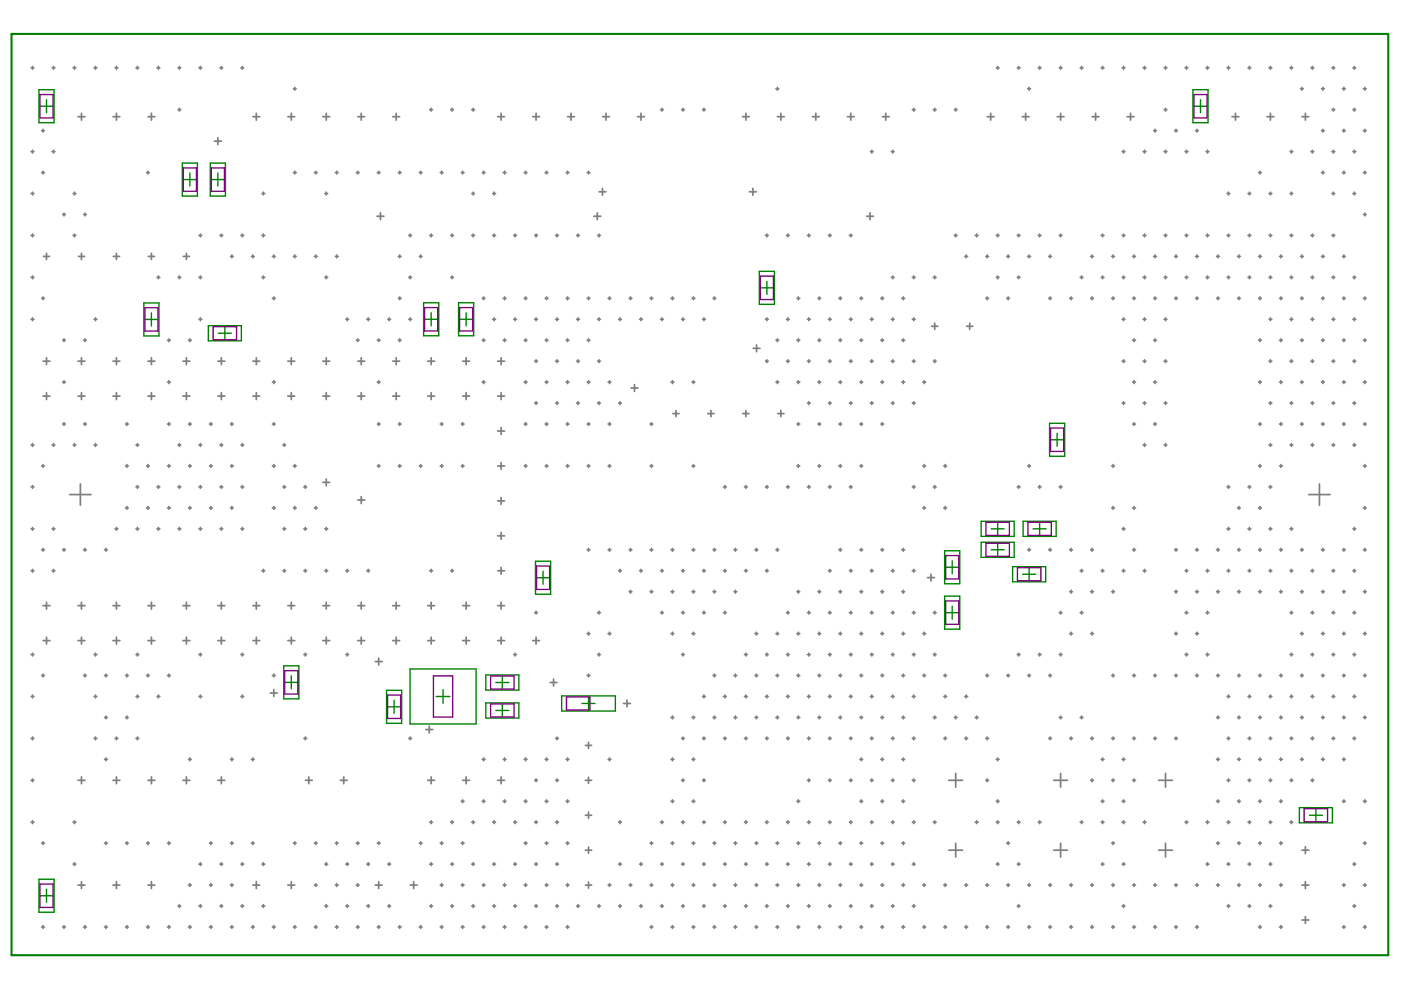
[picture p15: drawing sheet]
<svg xmlns="http://www.w3.org/2000/svg" width="297mm" height="210mm" viewBox="0 0 297 210" stroke-linecap="round" stroke-linejoin="round" font-family="sans-serif">
<g fill="none" stroke="#008000" stroke-width=".29">
<path d="M8.3 19h3.2v7h-3.2zM252.9 19h3.2v7h-3.2zM8.5 22.5h2.7M9.9 21.1v2.8M38.7 34.6h3.2v7h-3.2zM38.9 38.1h2.7M40.3 36.7v2.8M44.6 34.6h3.2v7h-3.2zM44.8 38.1h2.8M46.2 36.7v2.8M253.1 22.5h2.8M254.5 21.1v2.8"/>
<path d="M161 57.5h3.2v7h-3.2zM162.6 59.6v2.8M30.5 64.2h3.2v7h-3.2zM30.7 67.7h2.8M32.1 66.3v2.8M44.2 69.1h7v3.2h-7zM46.3 70.7h2.8M47.7 69.3v2.7M89.8 64.2h3.2v7h-3.2zM90 67.7h2.8M91.4 66.3v2.8M97.2 64.2h3.2v7h-3.2z"/>
<path d="M97.4 67.7h2.8M98.8 66.3v2.8M161.2 61h2.8M222.5 89.7h3.2v7h-3.2zM222.7 93.2h2.8M224.1 91.9v2.7M113.5 119h3.2v7h-3.2zM200.3 116.8h3.2v7h-3.2zM201.9 118.9v2.8M208 110.5h7v3.2h-7zM208 115h7v3.2h-7zM210.1 116.6h2.8"/>
<path d="M210.1 112.1h2.8M211.5 110.7v2.8M211.5 115.2v2.8M216.9 110.5h7v3.2h-7zM219 112.1h2.8M220.4 110.7v2.8M113.8 122.5h2.7M115.1 121.1v2.8M200.3 126.4h3.2v7h-3.2zM200.5 129.9h2.8M200.5 120.3h2.8M201.9 128.5v2.8"/>
<path d="M214.7 120.1h7v3.3h-7zM216.8 121.8h2.8M218.2 120.4v2.7M60.2 141.2h3.2v7h-3.2zM60.4 144.7h2.7M61.8 143.3v2.8M82 146.4h3.2v7h-3.2zM82.2 149.9h2.7M83.6 148.5v2.7M86.9 141.8h14v11.7h-14zM92.5 147.7h2.9M93.9 146.2v2.9"/>
<path d="M103 143.1h7v3.2h-7zM103 149h7v3.2h-7zM105.1 150.6h2.8M105.1 144.7h2.8M106.5 143.3v2.8M106.5 149.2v2.8M119.1 147.5h11.4v3.3h-11.4zM123.4 149.2h2.8M124.8 147.6v3.1M275.5 171.2h7v3.3h-7zM277.6 172.8h2.8M279 171.5v2.7"/>
<path d="M8.3 186.4h3.2v7h-3.2zM8.5 189.9h2.7M9.9 188.5v2.8"/>
</g>
<path d="M2.4 7.2h291.9v195.3h-291.9z" fill="none" stroke="#008000" stroke-width=".44"/>
<g fill="none" stroke="#800080" stroke-width=".29">
<path d="M8.5 20h2.7v5h-2.7zM38.9 35.6h2.7v5h-2.7zM44.8 35.6h2.8v5h-2.8zM253.1 20h2.8v5h-2.8zM161.2 58.6h2.8v4.9h-2.8zM30.7 65.3h2.8v4.9h-2.8zM45.2 69.3h5v2.7h-5zM90 65.2h2.8v5h-2.8zM97.4 65.2h2.8v5h-2.8zM222.7 90.8h2.8v4.9h-2.8zM200.5 117.8h2.8v4.9h-2.8zM209 110.7h5v2.8h-5z"/>
<path d="M209 115.2h5v2.8h-5zM217.9 110.7h5v2.8h-5zM113.8 120h2.7v5h-2.7zM200.5 127.4h2.8v5h-2.8zM215.7 120.4h5v2.7h-5zM60.4 142.2h2.7v5h-2.7zM82.2 147.4h2.7v4.9h-2.7zM91.9 143.3h4.1v8.7h-4.1zM104 149.2h5v2.8h-5zM104 143.3h5v2.8h-5zM120.1 147.8h5v2.7h-5zM276.5 171.5h5v2.7h-5z"/>
<path d="M8.5 187.4h2.7v5h-2.7z"/>
</g>
<g fill="none" stroke="#808080" stroke-width=".37">
<path d="M6.6 14.4h.6M6.9 14.1v.6M11.1 14.4h.5M11.3 14.1v.6M15.5 14.4h.6M15.8 14.1v.6M19.9 14.4h.6M20.2 14.1v.6M24.4 14.4h.6M24.7 14.1v.6M28.8 14.4h.6M29.1 14.1v.6"/>
<path d="M33.3 14.4h.6M33.6 14.1v.6M37.7 14.4h.6M38 14.1v.6M42.2 14.4h.6M42.5 14.1v.6M46.6 14.4h.6M46.9 14.1v.6M51.1 14.4h.6M51.4 14.1v.6M62.2 18.8h.6M62.5 18.5v.6"/>
<path d="M164.5 18.8h.6M164.8 18.5v.6M211.2 14.4h.6M211.5 14.1v.6M215.7 14.4h.6M216 14.1v.6M217.9 18.8h.6M218.2 18.5v.6M220.1 14.4h.6M220.4 14.1v.6M224.6 14.4h.6M224.9 14.1v.6"/>
<path d="M229 14.4h.6M229.3 14.1v.6M233.5 14.4h.6M233.8 14.1v.6M237.9 14.4h.6M238.2 14.1v.6M242.4 14.4h.6M242.7 14.1v.6M246.8 14.4h.6M247.1 14.1v.6M251.3 14.4h.6M251.6 14.1v.6"/>
<path d="M255.7 14.4h.6M256 14.1v.6M260.2 14.4h.5M260.5 14.1v.6M264.6 14.4h.6M264.9 14.1v.6M269.1 14.4h.5M269.4 14.1v.6M273.5 14.4h.6M273.8 14.1v.6M275.7 18.8h.6M276 18.5v.6"/>
<path d="M278 14.4h.5M278.3 14.1v.6M280.2 18.8h.6M280.5 18.5v.6M282.4 14.4h.6M282.7 14.1v.6M284.6 18.8h.6M284.9 18.5v.6M286.9 14.4h.5M287.1 14.1v.6M289.1 18.8h.6M289.4 18.5v.6"/>
<path d="M6.6 32.1h.6M6.9 31.9v.5M8.8 27.7h.6M8.8 36.6h.6M9.1 27.4v.6M9.1 36.3v.6M11.1 32.1h.5M11.3 31.9v.5M16.5 24.7h1.5M17.3 24v1.5M24 24.7h1.4M24.7 24v1.5"/>
<path d="M31.1 36.6h.6M31.4 36.3v.6M31.4 24.7h1.4M32.1 24v1.5M37.7 23.3h.6M38 23v.6M45.5 29.9h1.4M46.2 29.2v1.5M53.6 24.7h1.5M54.3 24v1.5M61 24.7h1.5M61.8 24v1.5"/>
<path d="M62.2 36.6h.6M62.5 36.3v.6M66.7 36.6h.5M66.9 36.3v.6M68.4 24.7h1.5M69.2 24v1.5M71.1 36.6h.6M71.4 36.3v.6M75.6 36.6h.5M75.8 36.3v.6M75.9 24.7h1.4M76.6 24v1.5"/>
<path d="M80 36.6h.6M80.3 36.3v.6M83.3 24.7h1.4M84 24v1.5M84.5 36.6h.5M84.7 36.3v.6M88.9 36.6h.6M89.2 36.3v.6M91.1 23.3h.6M91.4 23v.6M93.3 36.6h.6M93.6 36.3v.6"/>
<path d="M95.6 23.3h.6M95.9 23v.6M97.8 36.6h.6M98.1 36.3v.6M100 23.3h.6M100.3 23v.6M102.2 36.6h.6M102.5 36.3v.6M105.5 24.7h1.5M106.2 24v1.5M106.7 36.6h.6M107 36.3v.6"/>
<path d="M111.1 36.6h.6M111.4 36.3v.6M112.9 24.7h1.5M113.7 24v1.5M115.6 36.6h.6M115.9 36.3v.6M120 36.6h.6M120.3 36.3v.6M120.3 24.7h1.5M121.1 24v1.5M124.5 36.6h.6M124.8 36.3v.6"/>
<path d="M127.7 39.9v1.5M127.8 24.7h1.4M128.5 24v1.5M135.2 24.7h1.4M135.9 24v1.5M140.1 23.3h.5M140.3 23v.6M144.5 23.3h.6M144.8 23v.6M149 23.3h.5M149.2 23v.6M157.4 24.7h1.5"/>
<path d="M158.1 24v1.5M159.6 39.9v1.5M164.8 24.7h1.5M165.6 24v1.5M172.2 24.7h1.5M173 24v1.5M179.7 24.7h1.4M180.4 24v1.5M184.5 32.1h.6M184.8 31.9v.5M187.1 24.7h1.4M187.8 24v1.5"/>
<path d="M189 32.1h.6M189.3 31.9v.5M193.4 23.3h.6M193.7 23v.6M197.9 23.3h.6M198.2 23v.6M202.3 23.3h.6M202.6 23v.6M209.3 24.7h1.5M210 24v1.5M216.7 24.7h1.5M217.5 24v1.5"/>
<path d="M224.1 24.7h1.5M224.9 24v1.5M231.6 24.7h1.4M232.3 24v1.5M237.9 32.1h.6M238.2 31.9v.5M239 24.7h1.4M239.7 24v1.5M242.4 32.1h.6M242.7 31.9v.5M244.6 27.7h.6M244.9 27.4v.6"/>
<path d="M246.8 23.3h.6M246.8 32.1h.6M247.1 23v.6M247.1 31.9v.5M249 27.7h.6M249.3 27.4v.6M251.3 32.1h.6M251.6 31.9v.5M253.5 27.7h.6M253.8 27.4v.6M255.7 32.1h.6M256 31.9v.5"/>
<path d="M261.2 24.7h1.5M261.9 24v1.5M266.8 36.6h.6M267.1 36.3v.6M268.6 24.7h1.5M269.4 24v1.5M273.5 32.1h.6M273.8 31.9v.5M276 24.7h1.5M276.8 24v1.5M278 32.1h.5M278.3 31.9v.5"/>
<path d="M280.2 27.7h.6M280.2 36.6h.6M280.5 27.4v.6M280.5 36.3v.6M282.4 23.3h.6M282.4 32.1h.6M282.7 23v.6M282.7 31.9v.5M284.6 27.7h.6M284.6 36.6h.6M284.9 27.4v.6M284.9 36.3v.6"/>
<path d="M286.9 23.3h.5M286.9 32.1h.5M287.1 23v.6M287.1 31.9v.5M289.1 27.7h.6M289.1 36.6h.6M289.4 27.4v.6M289.4 36.3v.6M6.6 41h.6M6.6 58.8h.6M6.6 49.9h.6M6.9 40.7v.6"/>
<path d="M6.9 49.6v.6M6.9 58.5v.6M9.2 54.4h1.3M9.9 53.7v1.3M13.3 45.5h.6M13.6 45.2v.6M15.5 41h.6M15.5 49.9h.6M15.8 40.7v.6M15.8 49.6v.6M16.6 54.4h1.3M17.3 53.7v1.3"/>
<path d="M17.7 45.5h.6M18 45.2v.6M24 54.4h1.3M24.7 53.7v1.3M31.4 54.4h1.4M32.1 53.7v1.3M33.3 58.8h.6M33.6 58.5v.6M37.7 58.8h.6M38 58.5v.6M38.9 54.4h1.3M39.5 53.7v1.3"/>
<path d="M42.2 58.8h.6M42.2 49.9h.6M42.5 49.6v.6M42.5 58.5v.6M46.6 49.9h.6M46.9 49.6v.6M48.9 54.4h.5M49.2 54.1v.6M51.1 49.9h.6M51.4 49.6v.6M53.3 54.4h.6M53.6 54.1v.6"/>
<path d="M55.5 41h.6M55.5 58.8h.6M55.5 49.9h.6M55.8 40.7v.6M55.8 49.6v.6M55.8 58.5v.6M57.8 54.4h.5M58.1 54.1v.6M62.2 54.4h.6M62.5 54.1v.6M66.7 54.4h.5M66.9 54.1v.6"/>
<path d="M68.9 41h.6M68.9 58.8h.6M69.2 40.7v.6M69.2 58.5v.6M71.1 54.4h.6M71.4 54.1v.6M79.9 45.9h1.5M80.7 45.1v1.5M84.5 54.4h.5M84.7 54.1v.6M86.7 58.8h.6M86.7 49.9h.6"/>
<path d="M87 49.6v.6M87 58.5v.6M88.9 54.4h.6M89.2 54.1v.6M91.1 49.9h.6M91.4 49.6v.6M95.6 58.8h.6M95.6 49.9h.6M95.9 49.6v.6M95.9 58.5v.6M100 41h.6M100 49.9h.6"/>
<path d="M100.3 40.7v.6M100.3 49.6v.6M104.5 41h.6M104.5 49.9h.6M104.8 40.7v.6M104.8 49.6v.6M108.9 49.9h.6M109.2 49.6v.6M113.4 49.9h.6M113.7 49.6v.6M117.8 49.9h.6M118.1 49.6v.6"/>
<path d="M122.3 49.9h.5M122.6 49.6v.6M125.9 45.9h1.5M126.6 45.1v1.5M126.7 49.9h.6M127 49.6v.6M127 40.7h1.5M158.9 40.7h1.5M162.3 49.9h.6M162.6 49.6v.6M166.7 49.9h.6M167 49.6v.6"/>
<path d="M171.2 49.9h.6M171.5 49.6v.6M175.6 49.9h.6M175.9 49.6v.6M180.1 49.9h.6M180.4 49.6v.6M183.7 45.9h1.5M184.5 45.1v1.5M189 58.8h.6M189.3 58.5v.6M193.4 58.8h.6M193.7 58.5v.6"/>
<path d="M197.9 58.8h.6M198.2 58.5v.6M202.3 49.9h.6M202.6 49.6v.6M204.6 54.4h.5M204.9 54.1v.6M206.8 49.9h.6M207.1 49.6v.6M209 54.4h.6M209.3 54.1v.6M211.2 58.8h.6M211.2 49.9h.6"/>
<path d="M211.5 49.6v.6M211.5 58.5v.6M213.5 54.4h.5M213.7 54.1v.6M215.7 58.8h.6M215.7 49.9h.6M216 49.6v.6M216 58.5v.6M217.9 54.4h.6M218.2 54.1v.6M220.1 49.9h.6M220.4 49.6v.6"/>
<path d="M222.4 54.4h.5M222.6 54.1v.6M224.6 49.9h.6M224.9 49.6v.6M229 58.8h.6M229.3 58.5v.6M231.2 54.4h.6M231.5 54.1v.6M233.5 58.8h.6M233.5 49.9h.6M233.8 49.6v.6M233.8 58.5v.6"/>
<path d="M235.7 54.4h.6M236 54.1v.6M237.9 58.8h.6M237.9 49.9h.6M238.2 49.6v.6M238.2 58.5v.6M240.1 54.4h.6M240.4 54.1v.6M242.4 58.8h.6M242.4 49.9h.6M242.7 49.6v.6M242.7 58.5v.6"/>
<path d="M244.6 54.4h.6M244.9 54.1v.6M246.8 58.8h.6M246.8 49.9h.6M247.1 49.6v.6M247.1 58.5v.6M249 54.4h.6M249.3 54.1v.6M251.3 58.8h.6M251.3 49.9h.6M251.6 49.6v.6M251.6 58.5v.6"/>
<path d="M253.5 54.4h.6M253.8 54.1v.6M255.7 58.8h.6M255.7 49.9h.6M256 49.6v.6M256 58.5v.6M257.9 54.4h.6M258.2 54.1v.6M260.2 41h.5M260.2 58.8h.5M260.2 49.9h.5M260.5 40.7v.6"/>
<path d="M260.5 49.6v.6M260.5 58.5v.6M262.4 54.4h.6M262.7 54.1v.6M264.6 41h.6M264.6 58.8h.6M264.6 49.9h.6M264.9 40.7v.6M264.9 49.6v.6M264.9 58.5v.6M266.8 54.4h.6M267.1 54.1v.6"/>
<path d="M269.1 41h.5M269.1 58.8h.5M269.1 49.9h.5M269.4 40.7v.6M269.4 49.6v.6M269.4 58.5v.6M271.3 54.4h.6M271.6 54.1v.6M273.5 41h.6M273.5 58.8h.6M273.5 49.9h.6M273.8 40.7v.6"/>
<path d="M273.8 49.6v.6M273.8 58.5v.6M275.7 54.4h.6M276 54.1v.6M278 58.8h.5M278 49.9h.5M278.3 49.6v.6M278.3 58.5v.6M280.2 54.4h.6M280.5 54.1v.6M282.4 41h.6M282.4 58.8h.6"/>
<path d="M282.4 49.9h.6M282.7 40.7v.6M282.7 49.6v.6M282.7 58.5v.6M284.6 54.4h.6M284.9 54.1v.6M286.9 41h.5M286.9 58.8h.5M287.1 40.7v.6M287.1 58.5v.6M289.1 45.5h.6M289.4 45.2v.6"/>
<path d="M6.6 67.7h.6M6.9 67.4v.6M8.8 63.3h.6M9.1 63v.5M9.1 76.6h1.5M9.9 75.9v1.4M13.3 72.1h.6M13.6 71.8v.6M16.5 76.6h1.5M17.3 75.9v1.4M17.7 72.1h.6M18 71.8v.6"/>
<path d="M19.9 67.7h.6M20.2 67.4v.6M24 76.6h1.4M24.7 75.9v1.4M31.4 76.6h1.4M32.1 75.9v1.4M35.5 72.1h.6M35.8 71.8v.6M38.8 76.6h1.4M39.5 75.9v1.4M40 72.1h.6M40.3 71.8v.6"/>
<path d="M42.2 67.7h.6M42.5 67.4v.6M46.2 76.6h1.5M46.9 75.9v1.4M53.6 76.6h1.5M54.3 75.9v1.4M57.8 63.3h.5M58.1 63v.5M61 76.6h1.5M61.8 75.9v1.4M68.4 76.6h1.5M69.2 75.9v1.4"/>
<path d="M73.3 67.7h.6M73.6 67.4v.6M75.6 72.1h.5M75.8 71.8v.6M75.9 76.6h1.4M76.6 75.9v1.4M77.8 67.7h.6M78.1 67.4v.6M80 72.1h.6M80.3 71.8v.6M82.2 67.7h.6M82.5 67.4v.6"/>
<path d="M83.3 76.6h1.4M84 75.9v1.4M84.5 63.3h.5M84.5 72.1h.5M84.7 63v.5M84.7 71.8v.6M86.7 67.7h.6M87 67.4v.6M90.7 76.6h1.4M91.4 75.9v1.4M98.1 76.6h1.5M98.8 75.9v1.4"/>
<path d="M102.2 63.3h.6M102.2 72.1h.6M102.5 63v.5M102.5 71.8v.6M104.5 67.7h.6M104.8 67.4v.6M105.5 76.6h1.5M106.2 75.9v1.4M106.7 63.3h.6M106.7 72.1h.6M107 63v.5M107 71.8v.6"/>
<path d="M108.9 67.7h.6M109.2 67.4v.6M111.1 63.3h.6M111.1 72.1h.6M111.4 63v.5M111.4 71.8v.6M113.4 67.7h.6M113.4 76.6h.6M113.7 67.4v.6M113.7 76.3v.6M115.6 63.3h.6M115.6 72.1h.6"/>
<path d="M115.9 63v.5M115.9 71.8v.6M117.8 67.7h.6M117.8 76.6h.6M118.1 67.4v.6M118.1 76.3v.6M120 63.3h.6M120 72.1h.6M120.3 63v.5M120.3 71.8v.6M122.3 67.7h.5M122.3 76.6h.5"/>
<path d="M122.6 67.4v.6M122.6 76.3v.6M124.5 63.3h.6M124.5 72.1h.6M124.8 63v.5M124.8 71.8v.6M126.7 67.7h.6M126.7 76.6h.6M127 67.4v.6M127 76.3v.6M128.9 63.3h.6M129.2 63v.5"/>
<path d="M131.2 67.7h.5M131.5 67.4v.6M133.4 63.3h.6M133.7 63v.5M135.6 67.7h.6M135.9 67.4v.6M137.8 63.3h.6M138.1 63v.5M140.1 67.7h.5M140.3 67.4v.6M142.3 63.3h.6M142.6 63v.5"/>
<path d="M144.5 67.7h.6M144.8 67.4v.6M146.7 63.3h.6M147 63v.5M149 67.7h.5M149.2 67.4v.6M151.2 63.3h.6M151.5 63v.5M159.7 73.9h1.4M160.4 73.1v1.5M162.3 67.7h.6M162.3 76.6h.6"/>
<path d="M162.6 67.4v.6M162.6 76.3v.6M164.5 72.1h.6M164.8 71.8v.6M166.7 67.7h.6M166.7 76.6h.6M167 67.4v.6M167 76.3v.6M169 63.3h.6M169 72.1h.6M169.3 63v.5M169.3 71.8v.6"/>
<path d="M171.2 67.7h.6M171.2 76.6h.6M171.5 67.4v.6M171.5 76.3v.6M173.4 63.3h.6M173.4 72.1h.6M173.7 63v.5M173.7 71.8v.6M175.6 67.7h.6M175.6 76.6h.6M175.9 67.4v.6M175.9 76.3v.6"/>
<path d="M177.9 63.3h.6M177.9 72.1h.6M178.2 63v.5M178.2 71.8v.6M180.1 67.7h.6M180.1 76.6h.6M180.4 67.4v.6M180.4 76.3v.6M182.3 63.3h.6M182.3 72.1h.6M182.6 63v.5M182.6 71.8v.6"/>
<path d="M184.5 67.7h.6M184.5 76.6h.6M184.8 67.4v.6M184.8 76.3v.6M186.8 63.3h.5M186.8 72.1h.5M187.1 63v.5M187.1 71.8v.6M189 67.7h.6M189 76.6h.6M189.3 67.4v.6M189.3 76.3v.6"/>
<path d="M191.2 63.3h.6M191.2 72.1h.6M191.5 63v.5M191.5 71.8v.6M193.4 67.7h.6M193.4 76.6h.6M193.7 67.4v.6M193.7 76.3v.6M197.5 69.2h1.3M197.9 76.6h.6M198.2 68.5v1.3M198.2 76.3v.6"/>
<path d="M204.9 69.2h1.3M205.6 68.5v1.3M209 63.3h.6M209.3 63v.5M213.5 63.3h.5M213.7 63v.5M222.4 63.3h.5M222.6 63v.5M226.8 63.3h.6M227.1 63v.5M231.2 63.3h.6M231.5 63v.5"/>
<path d="M235.7 63.3h.6M236 63v.5M237.9 67.7h.6M237.9 76.6h.6M238.2 67.4v.6M238.2 76.3v.6M240.1 63.3h.6M240.1 72.1h.6M240.4 63v.5M240.4 71.8v.6M242.4 67.7h.6M242.4 76.6h.6"/>
<path d="M242.7 67.4v.6M242.7 76.3v.6M244.6 63.3h.6M244.6 72.1h.6M244.9 63v.5M244.9 71.8v.6M246.8 67.7h.6M246.8 76.6h.6M247.1 67.4v.6M247.1 76.3v.6M249 63.3h.6M249.3 63v.5"/>
<path d="M253.5 63.3h.6M253.8 63v.5M257.9 63.3h.6M258.2 63v.5M262.4 63.3h.6M262.7 63v.5M266.8 63.3h.6M266.8 72.1h.6M267.1 63v.5M267.1 71.8v.6M269.1 67.7h.5M269.1 76.6h.5"/>
<path d="M269.4 67.4v.6M269.4 76.3v.6M271.3 63.3h.6M271.3 72.1h.6M271.6 63v.5M271.6 71.8v.6M273.5 67.7h.6M273.5 76.6h.6M273.8 67.4v.6M273.8 76.3v.6M275.7 63.3h.6M275.7 72.1h.6"/>
<path d="M276 63v.5M276 71.8v.6M278 67.7h.5M278 76.6h.5M278.3 67.4v.6M278.3 76.3v.6M280.2 63.3h.6M280.2 72.1h.6M280.5 63v.5M280.5 71.8v.6M282.4 67.7h.6M282.4 76.6h.6"/>
<path d="M282.7 67.4v.6M282.7 76.3v.6M284.6 63.3h.6M284.6 72.1h.6M284.9 63v.5M284.9 71.8v.6M286.9 67.7h.5M286.9 76.6h.5M287.1 67.4v.6M287.1 76.3v.6M289.1 63.3h.6M289.1 72.1h.6"/>
<path d="M289.4 63v.5M289.4 71.8v.6M6.6 94.4h.6M6.9 94.1v.5M8.8 98.8h.6M9.1 98.5v.6M9.1 84h1.5M9.9 83.3v1.4M11.1 94.4h.5M11.3 94.1v.5M13.3 81h.6M13.3 89.9h.6"/>
<path d="M13.6 80.7v.6M13.6 89.6v.6M15.5 94.4h.6M15.8 94.1v.5M16.5 84h1.5M17.3 83.3v1.4M17.7 89.9h.6M18 89.6v.6M19.9 94.4h.6M20.2 94.1v.5M24 84h1.4M24.7 83.3v1.4"/>
<path d="M26.6 89.9h.6M26.6 98.8h.6M26.9 89.6v.6M26.9 98.5v.6M28.8 94.4h.6M29.1 94.1v.5M31.1 98.8h.6M31.4 98.5v.6M31.4 84h1.4M32.1 83.3v1.4M35.5 81h.6M35.5 89.9h.6"/>
<path d="M35.5 98.8h.6M35.8 80.7v.6M35.8 89.6v.6M35.8 98.5v.6M37.7 94.4h.6M38 94.1v.5M38.8 84h1.4M39.5 83.3v1.4M40 89.9h.6M40 98.8h.6M40.3 89.6v.6M40.3 98.5v.6"/>
<path d="M42.2 94.4h.6M42.5 94.1v.5M44.4 89.9h.6M44.4 98.8h.6M44.7 89.6v.6M44.7 98.5v.6M46.2 84h1.5M46.6 94.4h.6M46.9 83.3v1.4M46.9 94.1v.5M48.9 89.9h.5M48.9 98.8h.5"/>
<path d="M49.2 89.6v.6M49.2 98.5v.6M51.1 94.4h.6M51.4 94.1v.5M53.6 84h1.5M54.3 83.3v1.4M57.8 81h.5M57.8 89.9h.5M57.8 98.8h.5M58.1 80.7v.6M58.1 89.6v.6M58.1 98.5v.6"/>
<path d="M60 94.4h.6M60.3 94.1v.5M61 84h1.5M61.8 83.3v1.4M62.2 98.8h.6M62.5 98.5v.6M68.4 84h1.5M69.2 83.3v1.4M75.9 84h1.4M76.6 83.3v1.4M80 81h.6M80 89.9h.6"/>
<path d="M80 98.8h.6M80.3 80.7v.6M80.3 89.6v.6M80.3 98.5v.6M83.3 84h1.4M84 83.3v1.4M84.5 89.9h.5M84.5 98.8h.5M84.7 89.6v.6M84.7 98.5v.6M88.9 98.8h.6M89.2 98.5v.6"/>
<path d="M90.7 84h1.4M91.4 83.3v1.4M93.3 89.9h.6M93.3 98.8h.6M93.6 89.6v.6M93.6 98.5v.6M97.8 89.9h.6M97.8 98.8h.6M98.1 89.6v.6M98.1 98.5v.6M98.1 84h1.5M98.8 83.3v1.4"/>
<path d="M102.2 81h.6M102.5 80.7v.6M105.5 98.8h1.5M105.5 91.4h1.5M105.5 84h1.5M106.2 83.3v1.4M106.2 90.7v1.4M106.2 98.1v1.4M111.1 81h.6M111.1 89.9h.6M111.1 98.8h.6M111.4 80.7v.6"/>
<path d="M111.4 89.6v.6M111.4 98.5v.6M113.4 85.5h.6M113.7 85.2v.6M115.6 81h.6M115.6 89.9h.6M115.6 98.8h.6M115.9 80.7v.6M115.9 89.6v.6M115.9 98.5v.6M117.8 85.5h.6M118.1 85.2v.6"/>
<path d="M120 81h.6M120 89.9h.6M120 98.8h.6M120.3 80.7v.6M120.3 89.6v.6M120.3 98.5v.6M122.3 85.5h.5M122.6 85.2v.6M124.5 81h.6M124.5 89.9h.6M124.5 98.8h.6M124.8 80.7v.6"/>
<path d="M124.8 89.6v.6M124.8 98.5v.6M126.7 85.5h.6M127 85.2v.6M128.9 81h.6M128.9 89.9h.6M128.9 98.8h.6M129.2 80.7v.6M129.2 89.6v.6M129.2 98.5v.6M131.2 85.5h.5M131.5 85.2v.6"/>
<path d="M133.8 82.3h1.5M134.5 81.5v1.5M137.8 89.9h.6M137.8 98.8h.6M138.1 89.6v.6M138.1 98.5v.6M142.3 81h.6M142.6 80.7v.6M142.7 87.7h1.3M143.3 87v1.3M146.7 81h.6M146.7 98.8h.6"/>
<path d="M147 80.7v.6M147 98.5v.6M150.1 87.7h1.3M150.7 87v1.3M157.5 87.7h1.3M158.1 87v1.3M164.5 81h.6M164.8 80.7v.6M164.9 87.7h1.3M165.6 87v1.3M169 81h.6M169 89.9h.6"/>
<path d="M169 98.8h.6M169.3 80.7v.6M169.3 89.6v.6M169.3 98.5v.6M171.2 85.5h.6M171.5 85.2v.6M173.4 81h.6M173.4 89.9h.6M173.4 98.8h.6M173.7 80.7v.6M173.7 89.6v.6M173.7 98.5v.6"/>
<path d="M175.6 85.5h.6M175.9 85.2v.6M177.9 81h.6M177.9 89.9h.6M177.9 98.8h.6M178.2 80.7v.6M178.2 89.6v.6M178.2 98.5v.6M180.1 85.5h.6M180.4 85.2v.6M182.3 81h.6M182.3 89.9h.6"/>
<path d="M182.3 98.8h.6M182.6 80.7v.6M182.6 89.6v.6M182.6 98.5v.6M184.5 85.5h.6M184.8 85.2v.6M186.8 81h.5M186.8 89.9h.5M187.1 80.7v.6M187.1 89.6v.6M189 85.5h.6M189.3 85.2v.6"/>
<path d="M191.2 81h.6M191.5 80.7v.6M193.4 85.5h.6M193.7 85.2v.6M195.7 81h.5M195.7 98.8h.5M196 80.7v.6M196 98.5v.6M200.1 98.8h.6M200.4 98.5v.6M217.9 98.8h.6M218.2 98.5v.6"/>
<path d="M235.7 98.8h.6M236 98.5v.6M237.9 85.5h.6M238.2 85.2v.6M240.1 81h.6M240.1 89.9h.6M240.4 80.7v.6M240.4 89.6v.6M242.4 85.5h.6M242.4 94.4h.6M242.7 85.2v.6M242.7 94.1v.5"/>
<path d="M244.6 81h.6M244.6 89.9h.6M244.9 80.7v.6M244.9 89.6v.6M246.8 85.5h.6M246.8 94.4h.6M247.1 85.2v.6M247.1 94.1v.5M266.8 81h.6M266.8 89.9h.6M266.8 98.8h.6M267.1 80.7v.6"/>
<path d="M267.1 89.6v.6M267.1 98.5v.6M269.1 85.5h.5M269.1 94.4h.5M269.4 85.2v.6M269.4 94.1v.5M271.3 81h.6M271.3 89.9h.6M271.3 98.8h.6M271.6 80.7v.6M271.6 89.6v.6M271.6 98.5v.6"/>
<path d="M273.5 85.5h.6M273.5 94.4h.6M273.8 85.2v.6M273.8 94.1v.5M275.7 81h.6M275.7 89.9h.6M276 80.7v.6M276 89.6v.6M278 85.5h.5M278 94.4h.5M278.3 85.2v.6M278.3 94.1v.5"/>
<path d="M280.2 81h.6M280.2 89.9h.6M280.5 80.7v.6M280.5 89.6v.6M282.4 85.5h.6M282.4 94.4h.6M282.7 85.2v.6M282.7 94.1v.5M284.6 81h.6M284.6 89.9h.6M284.9 80.7v.6M284.9 89.6v.6"/>
<path d="M286.9 85.5h.5M286.9 94.4h.5M287.1 85.2v.6M287.1 94.1v.5M289.1 81h.6M289.1 89.9h.6M289.1 98.8h.6M289.4 80.7v.6M289.4 89.6v.6M289.4 98.5v.6M6.6 112.1h.6M6.6 103.2h.6"/>
<path d="M6.9 102.9v.6M6.9 111.8v.6M8.8 116.6h.6M9.1 116.3v.6M11.1 112.1h.5M11.3 111.8v.6M13.3 116.6h.6M13.6 116.3v.6M14.8 104.9h4.5M17 102.6v4.5M17.7 116.6h.6M18 116.3v.6"/>
<path d="M22.2 116.6h.6M22.5 116.3v.6M24.4 112.1h.6M24.7 111.8v.6M26.6 107.7h.6M26.9 107.4v.6M28.8 112.1h.6M28.8 103.2h.6M29.1 102.9v.6M29.1 111.8v.6M31.1 107.7h.6M31.4 107.4v.6"/>
<path d="M33.3 112.1h.6M33.3 103.2h.6M33.6 102.9v.6M33.6 111.8v.6M35.5 107.7h.6M35.8 107.4v.6M37.7 112.1h.6M37.7 103.2h.6M38 102.9v.6M38 111.8v.6M40 107.7h.6M40.3 107.4v.6"/>
<path d="M42.2 112.1h.6M42.2 103.2h.6M42.5 102.9v.6M42.5 111.8v.6M44.4 107.7h.6M44.7 107.4v.6M46.6 112.1h.6M46.6 103.2h.6M46.9 102.9v.6M46.9 111.8v.6M48.9 107.7h.5M49.2 107.4v.6"/>
<path d="M51.1 112.1h.6M51.1 103.2h.6M51.4 102.9v.6M51.4 111.8v.6M57.8 107.7h.5M58.1 107.4v.6M60 112.1h.6M60 103.2h.6M60.3 102.9v.6M60.3 111.8v.6M62.2 107.7h.6M62.5 107.4v.6"/>
<path d="M64.4 112.1h.6M64.4 103.2h.6M64.7 102.9v.6M64.7 111.8v.6M66.7 107.7h.5M66.9 107.4v.6M68.4 102.3h1.5M68.9 112.1h.6M69.2 101.5v1.5M69.2 111.8v.6M75.9 106h1.4M76.6 105.3v1.5"/>
<path d="M105.5 106.2h1.5M105.5 113.6h1.5M106.2 105.5v1.4M106.2 112.9v1.4M124.5 116.6h.6M124.8 116.3v.6M128.9 116.6h.6M129.2 116.3v.6M133.4 116.6h.6M133.7 116.3v.6M137.8 116.6h.6M138.1 116.3v.6"/>
<path d="M142.3 116.6h.6M142.6 116.3v.6M146.7 116.6h.6M147 116.3v.6M151.2 116.6h.6M151.5 116.3v.6M153.4 103.2h.6M153.7 102.9v.6M155.6 116.6h.6M155.9 116.3v.6M157.9 103.2h.5M158.1 102.9v.6"/>
<path d="M160.1 116.6h.6M160.4 116.3v.6M162.3 103.2h.6M162.6 102.9v.6M164.5 116.6h.6M164.8 116.3v.6M166.7 103.2h.6M167 102.9v.6M171.2 103.2h.6M171.5 102.9v.6M175.6 103.2h.6M175.9 102.9v.6"/>
<path d="M177.9 116.6h.6M178.2 116.3v.6M180.1 103.2h.6M180.4 102.9v.6M182.3 116.6h.6M182.6 116.3v.6M186.8 116.6h.5M187.1 116.3v.6M191.2 116.6h.6M191.5 116.3v.6M193.4 103.2h.6M193.7 102.9v.6"/>
<path d="M195.7 107.7h.5M196 107.4v.6M197.9 103.2h.6M198.2 102.9v.6M200.1 107.7h.6M200.4 107.4v.6M215.7 103.2h.6M216 102.9v.6M217.9 116.6h.6M218.2 116.3v.6M220.1 103.2h.6M220.4 102.9v.6"/>
<path d="M222.4 116.6h.5M222.6 116.3v.6M224.6 103.2h.6M224.9 102.9v.6M226.8 116.6h.6M227.1 116.3v.6M231.2 116.6h.6M231.5 116.3v.6M235.7 107.7h.6M236 107.4v.6M237.9 112.1h.6M238.2 111.8v.6"/>
<path d="M240.1 107.7h.6M240.1 116.6h.6M240.4 107.4v.6M240.4 116.3v.6M249 116.6h.6M249.3 116.3v.6M253.5 116.6h.6M253.8 116.3v.6M257.9 116.6h.6M258.2 116.3v.6M260.2 112.1h.5M260.2 103.2h.5"/>
<path d="M260.5 102.9v.6M260.5 111.8v.6M262.4 107.7h.6M262.4 116.6h.6M262.7 107.4v.6M262.7 116.3v.6M264.6 112.1h.6M264.6 103.2h.6M264.9 102.9v.6M264.9 111.8v.6M266.8 107.7h.6M266.8 116.6h.6"/>
<path d="M267.1 107.4v.6M267.1 116.3v.6M269.1 112.1h.5M269.1 103.2h.5M269.4 102.9v.6M269.4 111.8v.6M271.3 116.6h.6M271.6 116.3v.6M273.5 112.1h.6M273.8 111.8v.6M275.7 116.6h.6M276 116.3v.6"/>
<path d="M277.5 104.9h4.5M279.7 102.6v4.5M280.2 116.6h.6M280.5 116.3v.6M284.6 116.6h.6M284.9 116.3v.6M286.9 112.1h.5M287.1 111.8v.6M289.1 107.7h.6M289.1 116.6h.6M289.4 107.4v.6M289.4 116.3v.6"/>
<path d="M6.6 121h.6M6.6 138.8h.6M6.9 120.7v.6M6.9 138.5v.6M9.1 135.8h1.5M9.1 128.4h1.5M9.9 127.7v1.4M9.9 135.1v1.5M11.1 121h.5M11.3 120.7v.6M16.5 135.8h1.5M16.5 128.4h1.5"/>
<path d="M17.3 127.7v1.4M17.3 135.1v1.5M19.9 138.8h.6M20.2 138.5v.6M24 135.8h1.4M24 128.4h1.4M24.7 127.7v1.4M24.7 135.1v1.5M28.8 138.8h.6M29.1 138.5v.6M31.4 135.8h1.4M31.4 128.4h1.4"/>
<path d="M32.1 127.7v1.4M32.1 135.1v1.5M38.8 135.8h1.4M38.8 128.4h1.4M39.5 127.7v1.4M39.5 135.1v1.5M42.2 138.8h.6M42.5 138.5v.6M46.2 135.8h1.5M46.2 128.4h1.5M46.9 127.7v1.4M46.9 135.1v1.5"/>
<path d="M51.1 138.8h.6M51.4 138.5v.6M53.6 135.8h1.5M53.6 128.4h1.5M54.3 127.7v1.4M54.3 135.1v1.5M55.5 121h.6M55.8 120.7v.6M60 121h.6M60.3 120.7v.6M61 135.8h1.5M61 128.4h1.5"/>
<path d="M61.8 127.7v1.4M61.8 135.1v1.5M64.4 121h.6M64.4 138.8h.6M64.7 120.7v.6M64.7 138.5v.6M68.4 135.8h1.5M68.4 128.4h1.5M68.9 121h.6M69.2 120.7v.6M69.2 127.7v1.4M69.2 135.1v1.5"/>
<path d="M73.3 121h.6M73.3 138.8h.6M73.6 120.7v.6M73.6 138.5v.6M75.9 135.8h1.4M75.9 128.4h1.4M76.6 127.7v1.4M76.6 135.1v1.5M77.8 121h.6M78.1 120.7v.6M80.3 139.5v1.5M83.3 135.8h1.4"/>
<path d="M83.3 128.4h1.4M84 127.7v1.4M84 135.1v1.5M90.7 135.8h1.4M90.7 128.4h1.4M91.1 121h.6M91.4 120.7v.6M91.4 127.7v1.4M91.4 135.1v1.5M95.6 121h.6M95.9 120.7v.6M98.1 135.8h1.5"/>
<path d="M98.1 128.4h1.5M98.8 127.7v1.4M98.8 135.1v1.5M105.5 121h1.5M105.5 135.8h1.5M105.5 128.4h1.5M106.2 120.3v1.4M106.2 127.7v1.4M106.2 135.1v1.5M108.9 138.8h.6M109.2 138.5v.6M112.9 135.8h1.5"/>
<path d="M113.4 129.9h.6M113.7 129.6v.6M113.7 135.1v1.5M124.5 134.3h.6M124.8 134.1v.5M126.7 129.9h.6M126.7 138.8h.6M127 129.6v.6M127 138.5v.6M128.9 134.3h.6M129.2 134.1v.5M131.2 121h.5"/>
<path d="M131.5 120.7v.6M133.4 125.5h.6M133.7 125.2v.5M135.6 121h.6M135.9 120.7v.6M137.8 125.5h.6M138.1 125.2v.5M140.1 121h.5M140.1 129.9h.5M140.3 120.7v.6M140.3 129.6v.6M142.3 125.5h.6"/>
<path d="M142.3 134.3h.6M142.6 125.2v.5M142.6 134.1v.5M144.5 121h.6M144.5 129.9h.6M144.5 138.8h.6M144.8 120.7v.6M144.8 129.6v.6M144.8 138.5v.6M146.7 125.5h.6M146.7 134.3h.6M147 125.2v.5"/>
<path d="M147 134.1v.5M149 121h.5M149 129.9h.5M149.2 120.7v.6M149.2 129.6v.6M151.2 125.5h.6M151.5 125.2v.5M153.4 121h.6M153.4 129.9h.6M153.7 120.7v.6M153.7 129.6v.6M155.6 125.5h.6"/>
<path d="M155.9 125.2v.5M157.9 121h.5M157.9 138.8h.5M158.1 120.7v.6M158.1 138.5v.6M160.1 134.3h.6M160.4 134.1v.5M162.3 121h.6M162.3 138.8h.6M162.6 120.7v.6M162.6 138.5v.6M164.5 134.3h.6"/>
<path d="M164.8 134.1v.5M166.7 129.9h.6M166.7 138.8h.6M167 129.6v.6M167 138.5v.6M169 125.5h.6M169 134.3h.6M169.3 125.2v.5M169.3 134.1v.5M171.2 129.9h.6M171.2 138.8h.6M171.5 129.6v.6"/>
<path d="M171.5 138.5v.6M173.4 125.5h.6M173.4 134.3h.6M173.7 125.2v.5M173.7 134.1v.5M175.6 121h.6M175.6 129.9h.6M175.6 138.8h.6M175.9 120.7v.6M175.9 129.6v.6M175.9 138.5v.6M177.9 125.5h.6"/>
<path d="M177.9 134.3h.6M178.2 125.2v.5M178.2 134.1v.5M180.1 121h.6M180.1 129.9h.6M180.1 138.8h.6M180.4 120.7v.6M180.4 129.6v.6M180.4 138.5v.6M182.3 125.5h.6M182.3 134.3h.6M182.6 125.2v.5"/>
<path d="M182.6 134.1v.5M184.5 121h.6M184.5 129.9h.6M184.5 138.8h.6M184.8 120.7v.6M184.8 129.6v.6M184.8 138.5v.6M186.8 125.5h.5M186.8 134.3h.5M187.1 125.2v.5M187.1 134.1v.5M189 121h.6"/>
<path d="M189 129.9h.6M189 138.8h.6M189.3 120.7v.6M189.3 129.6v.6M189.3 138.5v.6M191.2 125.5h.6M191.2 134.3h.6M191.5 125.2v.5M191.5 134.1v.5M193.4 121h.6M193.4 129.9h.6M193.4 138.8h.6"/>
<path d="M193.7 120.7v.6M193.7 129.6v.6M193.7 138.5v.6M195.7 134.3h.5M196 134.1v.5M196.7 122.5h1.4M197.4 121.7v1.5M197.9 129.9h.6M197.9 138.8h.6M198.2 129.6v.6M198.2 138.5v.6M215.7 138.8h.6"/>
<path d="M216 138.5v.6M220.1 138.8h.6M220.4 138.5v.6M224.6 129.9h.6M224.6 138.8h.6M224.9 129.6v.6M224.9 138.5v.6M226.8 125.5h.6M226.8 134.3h.6M227.1 125.2v.5M227.1 134.1v.5M229 121h.6"/>
<path d="M229 129.9h.6M229.3 120.7v.6M229.3 129.6v.6M231.2 125.5h.6M231.2 134.3h.6M231.5 125.2v.5M231.5 134.1v.5M233.5 121h.6M233.8 120.7v.6M235.7 125.5h.6M236 125.2v.5M237.9 121h.6"/>
<path d="M238.2 120.7v.6M242.4 121h.6M242.7 120.7v.6M249 125.5h.6M249 134.3h.6M249.3 125.2v.5M249.3 134.1v.5M251.3 121h.6M251.3 129.9h.6M251.3 138.8h.6M251.6 120.7v.6M251.6 129.6v.6"/>
<path d="M251.6 138.5v.6M253.5 125.5h.6M253.5 134.3h.6M253.8 125.2v.5M253.8 134.1v.5M255.7 121h.6M255.7 129.9h.6M255.7 138.8h.6M256 120.7v.6M256 129.6v.6M256 138.5v.6M257.9 125.5h.6"/>
<path d="M258.2 125.2v.5M260.2 121h.5M260.5 120.7v.6M262.4 125.5h.6M262.7 125.2v.5M264.6 121h.6M264.9 120.7v.6M266.8 125.5h.6M267.1 125.2v.5M269.1 121h.5M269.4 120.7v.6M271.3 125.5h.6"/>
<path d="M271.6 125.2v.5M273.5 121h.6M273.5 129.9h.6M273.5 138.8h.6M273.8 120.7v.6M273.8 129.6v.6M273.8 138.5v.6M275.7 125.5h.6M275.7 134.3h.6M276 125.2v.5M276 134.1v.5M278 121h.5"/>
<path d="M278 129.9h.5M278 138.8h.5M278.3 120.7v.6M278.3 129.6v.6M278.3 138.5v.6M280.2 125.5h.6M280.2 134.3h.6M280.5 125.2v.5M280.5 134.1v.5M282.4 121h.6M282.4 129.9h.6M282.4 138.8h.6"/>
<path d="M282.7 120.7v.6M282.7 129.6v.6M282.7 138.5v.6M284.6 125.5h.6M284.6 134.3h.6M284.9 125.2v.5M284.9 134.1v.5M286.9 121h.5M286.9 129.9h.5M286.9 138.8h.5M287.1 120.7v.6M287.1 129.6v.6"/>
<path d="M287.1 138.5v.6M289.1 125.5h.6M289.1 134.3h.6M289.4 125.2v.5M289.4 134.1v.5M6.6 156.6h.6M6.6 147.7h.6M6.9 147.4v.6M6.9 156.3v.5M8.8 143.2h.6M9.1 142.9v.6M17.7 143.2h.6"/>
<path d="M18 142.9v.6M19.9 156.6h.6M19.9 147.7h.6M20.2 147.4v.6M20.2 156.3v.5M22.2 152.1h.6M22.2 143.2h.6M22.5 142.9v.6M22.5 151.8v.6M24.4 156.6h.6M24.7 156.3v.5M26.6 152.1h.6"/>
<path d="M26.6 143.2h.6M26.9 142.9v.6M26.9 151.8v.6M28.8 156.6h.6M28.8 147.7h.6M29.1 147.4v.6M29.1 156.3v.5M31.1 143.2h.6M31.4 142.9v.6M33.3 147.7h.6M33.6 147.4v.6M35.5 143.2h.6"/>
<path d="M35.8 142.9v.6M42.2 147.7h.6M42.5 147.4v.6M51.1 147.7h.6M51.4 147.4v.6M57.3 146.9h1.5M57.8 143.2h.5M58.1 142.9v.6M58.1 146.2v1.5M64.4 156.6h.6M64.7 156.3v.5M79.6 140.3h1.4"/>
<path d="M86.7 156.6h.6M87 156.3v.5M90.3 154.7h1.4M91 154v1.4M116.6 144.7h1.5M117.4 144v1.4M117.8 156.6h.6M118.1 156.3v.5M124.1 158h1.3M124.5 143.2h.6M124.8 142.9v.6M124.8 157.4v1.3"/>
<path d="M132.2 149.2h1.5M132.9 148.4v1.5M142.3 152.1h.6M142.6 151.8v.6M144.5 156.6h.6M144.8 156.3v.5M146.7 152.1h.6M147 151.8v.6M149 156.6h.5M149 147.7h.5M149.2 147.4v.6M149.2 156.3v.5"/>
<path d="M151.2 152.1h.6M151.2 143.2h.6M151.5 142.9v.6M151.5 151.8v.6M153.4 156.6h.6M153.4 147.7h.6M153.7 147.4v.6M153.7 156.3v.5M155.6 152.1h.6M155.6 143.2h.6M155.9 142.9v.6M155.9 151.8v.6"/>
<path d="M157.9 156.6h.5M157.9 147.7h.5M158.1 147.4v.6M158.1 156.3v.5M160.1 152.1h.6M160.1 143.2h.6M160.4 142.9v.6M160.4 151.8v.6M162.3 156.6h.6M162.3 147.7h.6M162.6 147.4v.6M162.6 156.3v.5"/>
<path d="M164.5 152.1h.6M164.5 143.2h.6M164.8 142.9v.6M164.8 151.8v.6M166.7 156.6h.6M166.7 147.7h.6M167 147.4v.6M167 156.3v.5M169 152.1h.6M169 143.2h.6M169.3 142.9v.6M169.3 151.8v.6"/>
<path d="M171.2 156.6h.6M171.2 147.7h.6M171.5 147.4v.6M171.5 156.3v.5M173.4 152.1h.6M173.4 143.2h.6M173.7 142.9v.6M173.7 151.8v.6M175.6 156.6h.6M175.6 147.7h.6M175.9 147.4v.6M175.9 156.3v.5"/>
<path d="M177.9 152.1h.6M177.9 143.2h.6M178.2 142.9v.6M178.2 151.8v.6M180.1 156.6h.6M180.1 147.7h.6M180.4 147.4v.6M180.4 156.3v.5M182.3 152.1h.6M182.3 143.2h.6M182.6 142.9v.6M182.6 151.8v.6"/>
<path d="M184.5 156.6h.6M184.5 147.7h.6M184.8 147.4v.6M184.8 156.3v.5M186.8 152.1h.5M186.8 143.2h.5M187.1 142.9v.6M187.1 151.8v.6M189 156.6h.6M189 147.7h.6M189.3 147.4v.6M189.3 156.3v.5"/>
<path d="M191.2 152.1h.6M191.2 143.2h.6M191.5 142.9v.6M191.5 151.8v.6M193.4 156.6h.6M193.4 147.7h.6M193.7 147.4v.6M193.7 156.3v.5M195.7 143.2h.5M196 142.9v.6M197.9 152.1h.6M198.2 151.8v.6"/>
<path d="M200.1 156.6h.6M200.1 147.7h.6M200.1 143.2h.6M200.4 142.9v.6M200.4 147.4v.6M200.4 156.3v.5M202.3 152.1h.6M202.6 151.8v.6M204.6 156.6h.5M204.6 147.7h.5M204.9 147.4v.6M204.9 156.3v.5"/>
<path d="M206.8 152.1h.6M207.1 151.8v.6M209 156.6h.6M209 143.2h.6M209.3 142.9v.6M209.3 156.3v.5M213.5 143.2h.5M213.7 142.9v.6M217.9 143.2h.6M218.2 142.9v.6M222.4 156.6h.5M222.4 143.2h.5"/>
<path d="M222.6 142.9v.6M222.6 156.3v.5M224.6 152.1h.6M224.9 151.8v.6M226.8 156.6h.6M227.1 156.3v.5M229 152.1h.6M229.3 151.8v.6M231.2 156.6h.6M231.5 156.3v.5M235.7 156.6h.6M235.7 143.2h.6"/>
<path d="M236 142.9v.6M236 156.3v.5M240.1 156.6h.6M240.1 143.2h.6M240.4 142.9v.6M240.4 156.3v.5M244.6 156.6h.6M244.6 143.2h.6M244.9 142.9v.6M244.9 156.3v.5M249 156.6h.6M249 143.2h.6"/>
<path d="M249.3 142.9v.6M249.3 156.3v.5M253.5 143.2h.6M253.8 142.9v.6M257.9 152.1h.6M257.9 143.2h.6M258.2 142.9v.6M258.2 151.8v.6M260.2 156.6h.5M260.2 147.7h.5M260.5 147.4v.6M260.5 156.3v.5"/>
<path d="M262.4 152.1h.6M262.4 143.2h.6M262.7 142.9v.6M262.7 151.8v.6M264.6 156.6h.6M264.6 147.7h.6M264.9 147.4v.6M264.9 156.3v.5M266.8 152.1h.6M266.8 143.2h.6M267.1 142.9v.6M267.1 151.8v.6"/>
<path d="M269.1 156.6h.5M269.1 147.7h.5M269.4 147.4v.6M269.4 156.3v.5M271.3 152.1h.6M271.3 143.2h.6M271.6 142.9v.6M271.6 151.8v.6M273.5 156.6h.6M273.5 147.7h.6M273.8 147.4v.6M273.8 156.3v.5"/>
<path d="M275.7 152.1h.6M275.7 143.2h.6M276 142.9v.6M276 151.8v.6M278 156.6h.5M278 147.7h.5M278.3 147.4v.6M278.3 156.3v.5M280.2 152.1h.6M280.2 143.2h.6M280.5 142.9v.6M280.5 151.8v.6"/>
<path d="M282.4 156.6h.6M282.4 147.7h.6M282.7 147.4v.6M282.7 156.3v.5M284.6 152.1h.6M284.6 143.2h.6M284.9 142.9v.6M284.9 151.8v.6M286.9 156.6h.5M286.9 147.7h.5M287.1 147.4v.6M287.1 156.3v.5"/>
<path d="M289.1 152.1h.6M289.1 143.2h.6M289.4 142.9v.6M289.4 151.8v.6M6.6 165.4h.6M6.6 174.3h.6M6.9 165.2v.5M6.9 174v.6M8.8 178.8h.6M9.1 178.5v.6M15.5 174.3h.6M15.8 174v.6"/>
<path d="M16.5 165.4h1.5M17.3 164.7v1.5M22.2 161h.6M22.2 178.8h.6M22.5 160.7v.6M22.5 178.5v.6M24 165.4h1.4M24.7 164.7v1.5M26.6 178.8h.6M26.9 178.5v.6M31.1 178.8h.6M31.4 178.5v.6"/>
<path d="M31.4 165.4h1.4M32.1 164.7v1.5M35.5 178.8h.6M35.8 178.5v.6M38.8 165.4h1.4M39.5 164.7v1.5M40 161h.6M40.3 160.7v.6M44.4 178.8h.6M44.7 178.5v.6M46.2 165.4h1.5M46.9 164.7v1.5"/>
<path d="M48.9 161h.5M48.9 178.8h.5M49.2 160.7v.6M49.2 178.5v.6M53.3 161h.6M53.3 178.8h.6M53.6 160.7v.6M53.6 178.5v.6M62.2 178.8h.6M62.5 178.5v.6M64.7 165.4h1.5M65.5 164.7v1.5"/>
<path d="M66.7 178.8h.5M66.9 178.5v.6M71.1 178.8h.6M71.4 178.5v.6M72.2 165.4h1.4M72.9 164.7v1.5M75.6 178.8h.5M75.8 178.5v.6M80 178.8h.6M80.3 178.5v.6M88.9 178.8h.6M89.2 178.5v.6"/>
<path d="M90.7 165.4h1.4M91.1 174.3h.6M91.4 164.7v1.5M91.4 174v.6M93.3 178.8h.6M93.6 178.5v.6M95.6 174.3h.6M95.9 174v.6M97.8 169.9h.6M97.8 178.8h.6M98.1 169.6v.6M98.1 178.5v.6"/>
<path d="M98.1 165.4h1.5M98.8 164.7v1.5M100 174.3h.6M100.3 174v.6M102.2 161h.6M102.2 169.9h.6M102.5 160.7v.6M102.5 169.6v.6M104.5 174.3h.6M104.8 174v.6M105.5 165.4h1.5M106.2 164.7v1.5"/>
<path d="M106.7 161h.6M106.7 169.9h.6M107 160.7v.6M107 169.6v.6M108.9 174.3h.6M109.2 174v.6M111.1 161h.6M111.1 169.9h.6M111.1 178.8h.6M111.4 160.7v.6M111.4 169.6v.6M111.4 178.5v.6"/>
<path d="M113.4 165.4h.6M113.4 174.3h.6M113.7 165.2v.5M113.7 174v.6M115.6 161h.6M115.6 169.9h.6M115.6 178.8h.6M115.9 160.7v.6M115.9 169.6v.6M115.9 178.5v.6M117.8 165.4h.6M117.8 174.3h.6"/>
<path d="M118.1 165.2v.5M118.1 174v.6M120 161h.6M120 169.9h.6M120 178.8h.6M120.3 160.7v.6M120.3 169.6v.6M120.3 178.5v.6M124.1 165.4h1.3M124.1 172.8h1.3M124.8 164.8v1.3M124.8 172.2v1.3"/>
<path d="M124.8 179.6v1.3M128.9 161h.6M129.2 160.7v.6M131.2 174.3h.5M131.5 174v.6M137.8 178.8h.6M138.1 178.5v.6M140.1 174.3h.5M140.3 174v.6M142.3 161h.6M142.3 169.9h.6M142.3 178.8h.6"/>
<path d="M142.6 160.7v.6M142.6 169.6v.6M142.6 178.5v.6M144.5 165.4h.6M144.5 174.3h.6M144.8 165.2v.5M144.8 174v.6M146.7 161h.6M146.7 169.9h.6M146.7 178.8h.6M147 160.7v.6M147 169.6v.6"/>
<path d="M147 178.5v.6M149 165.4h.5M149 174.3h.5M149.2 165.2v.5M149.2 174v.6M151.2 178.8h.6M151.5 178.5v.6M153.4 174.3h.6M153.7 174v.6M155.6 178.8h.6M155.9 178.5v.6M157.9 174.3h.5"/>
<path d="M158.1 174v.6M160.1 178.8h.6M160.4 178.5v.6M162.3 174.3h.6M162.6 174v.6M164.5 178.8h.6M164.8 178.5v.6M166.7 174.3h.6M167 174v.6M169 169.9h.6M169 178.8h.6M169.3 169.6v.6"/>
<path d="M169.3 178.5v.6M171.2 165.4h.6M171.2 174.3h.6M171.5 165.2v.5M171.5 174v.6M173.4 178.8h.6M173.7 178.5v.6M175.6 165.4h.6M175.6 174.3h.6M175.9 165.2v.5M175.9 174v.6M177.9 178.8h.6"/>
<path d="M178.2 178.5v.6M180.1 165.4h.6M180.1 174.3h.6M180.4 165.2v.5M180.4 174v.6M182.3 161h.6M182.3 169.9h.6M182.3 178.8h.6M182.6 160.7v.6M182.6 169.6v.6M182.6 178.5v.6M184.5 165.4h.6"/>
<path d="M184.5 174.3h.6M184.8 165.2v.5M184.8 174v.6M186.8 161h.5M186.8 169.9h.5M186.8 178.8h.5M187.1 160.7v.6M187.1 169.6v.6M187.1 178.5v.6M189 165.4h.6M189 174.3h.6M189.3 165.2v.5"/>
<path d="M189.3 174v.6M191.2 161h.6M191.2 169.9h.6M191.2 178.8h.6M191.5 160.7v.6M191.5 169.6v.6M191.5 178.5v.6M193.4 165.4h.6M193.4 174.3h.6M193.7 165.2v.5M193.7 174v.6M197.9 174.3h.6"/>
<path d="M198.2 174v.6M201.2 165.4h2.9M202.6 164v2.9M202.6 178.8v2.9M206.8 174.3h.6M207.1 174v.6M209 165.4h.6M209.3 165.2v.5M211.2 161h.6M211.2 169.9h.6M211.2 174.3h.6M211.5 160.7v.6"/>
<path d="M211.5 169.6v.6M211.5 174v.6M213.5 178.8h.5M213.7 178.5v.6M215.7 174.3h.6M216 174v.6M220.1 174.3h.6M220.4 174v.6M223.4 165.4h2.9M224.9 164v2.9M224.9 178.8v2.9M229 174.3h.6"/>
<path d="M229.3 174v.6M231.2 165.4h.6M231.5 165.2v.5M233.5 161h.6M233.5 169.9h.6M233.5 174.3h.6M233.8 160.7v.6M233.8 169.6v.6M233.8 174v.6M235.7 165.4h.6M235.7 178.8h.6M236 165.2v.5"/>
<path d="M236 178.5v.6M237.9 161h.6M237.9 169.9h.6M237.9 174.3h.6M238.2 160.7v.6M238.2 169.6v.6M238.2 174v.6M240.1 165.4h.6M240.4 165.2v.5M242.4 174.3h.6M242.7 174v.6M245.7 165.4h2.9"/>
<path d="M247.1 164v2.9M247.1 178.8v2.9M251.3 174.3h.6M251.6 174v.6M255.7 174.3h.6M256 174v.6M257.9 161h.6M257.9 169.9h.6M257.9 178.8h.6M258.2 160.7v.6M258.2 169.6v.6M258.2 178.5v.6"/>
<path d="M260.2 165.4h.5M260.2 174.3h.5M260.5 165.2v.5M260.5 174v.6M262.4 161h.6M262.4 169.9h.6M262.4 178.8h.6M262.7 160.7v.6M262.7 169.6v.6M262.7 178.5v.6M264.6 165.4h.6M264.6 174.3h.6"/>
<path d="M264.9 165.2v.5M264.9 174v.6M266.8 161h.6M266.8 169.9h.6M266.8 178.8h.6M267.1 160.7v.6M267.1 169.6v.6M267.1 178.5v.6M269.1 165.4h.5M269.1 174.3h.5M269.4 165.2v.5M269.4 174v.6"/>
<path d="M271.3 161h.6M271.3 169.9h.6M271.3 178.8h.6M271.6 160.7v.6M271.6 169.6v.6M271.6 178.5v.6M273.5 165.4h.6M273.5 174.3h.6M273.8 165.2v.5M273.8 174v.6M275.7 161h.6M276 160.7v.6"/>
<path d="M276.8 179.5v1.5M278 165.4h.5M278.3 165.2v.5M280.2 161h.6M280.5 160.7v.6M284.6 161h.6M284.6 169.9h.6M284.9 160.7v.6M284.9 169.6v.6M289.1 169.9h.6M289.1 178.8h.6M289.4 169.6v.6"/>
<path d="M289.4 178.5v.6M8.8 196.5h.6M9.1 196.3v.5M13.3 196.5h.6M13.6 196.3v.5M15.5 183.2h.6M15.8 182.9v.6M16.5 187.7h1.5M17.3 186.9v1.5M17.7 196.5h.6M18 196.3v.5M22.2 196.5h.6"/>
<path d="M22.5 196.3v.5M24 187.7h1.4M24.7 186.9v1.5M26.6 196.5h.6M26.9 196.3v.5M31.1 196.5h.6M31.4 196.3v.5M31.4 187.7h1.4M32.1 186.9v1.5M35.5 196.5h.6M35.8 196.3v.5M37.7 192.1h.6"/>
<path d="M38 191.8v.6M40 187.7h.6M40 196.5h.6M40.3 187.4v.6M40.3 196.3v.5M42.2 183.2h.6M42.2 192.1h.6M42.5 182.9v.6M42.5 191.8v.6M44.4 187.7h.6M44.4 196.5h.6M44.7 187.4v.6"/>
<path d="M44.7 196.3v.5M46.6 183.2h.6M46.6 192.1h.6M46.9 182.9v.6M46.9 191.8v.6M48.9 187.7h.5M48.9 196.5h.5M49.2 187.4v.6M49.2 196.3v.5M51.1 183.2h.6M51.1 192.1h.6M51.4 182.9v.6"/>
<path d="M51.4 191.8v.6M53.3 196.5h.6M53.6 196.3v.5M53.6 187.7h1.5M54.3 186.9v1.5M55.5 183.2h.6M55.5 192.1h.6M55.8 182.9v.6M55.8 191.8v.6M57.8 196.5h.5M58.1 196.3v.5M61 187.7h1.5"/>
<path d="M61.8 186.9v1.5M62.2 196.5h.6M62.5 196.3v.5M66.7 187.7h.5M66.7 196.5h.5M66.9 187.4v.6M66.9 196.3v.5M68.9 183.2h.6M68.9 192.1h.6M69.2 182.9v.6M69.2 191.8v.6M71.1 187.7h.6"/>
<path d="M71.1 196.5h.6M71.4 187.4v.6M71.4 196.3v.5M73.3 183.2h.6M73.3 192.1h.6M73.6 182.9v.6M73.6 191.8v.6M75.6 187.7h.5M75.6 196.5h.5M75.8 187.4v.6M75.8 196.3v.5M77.8 183.2h.6"/>
<path d="M77.8 192.1h.6M78.1 182.9v.6M78.1 191.8v.6M79.6 187.7h1.4M80 196.5h.6M80.3 186.9v1.5M80.3 196.3v.5M82.2 183.2h.6M82.2 192.1h.6M82.5 182.9v.6M82.5 191.8v.6M84.5 196.5h.5"/>
<path d="M84.7 196.3v.5M87 187.7h1.4M87.7 186.9v1.5M88.9 196.5h.6M89.2 196.3v.5M91.1 183.2h.6M91.1 192.1h.6M91.4 182.9v.6M91.4 191.8v.6M93.3 187.7h.6M93.3 196.5h.6M93.6 187.4v.6"/>
<path d="M93.6 196.3v.5M95.6 183.2h.6M95.6 192.1h.6M95.9 182.9v.6M95.9 191.8v.6M97.8 187.7h.6M97.8 196.5h.6M98.1 187.4v.6M98.1 196.3v.5M100 183.2h.6M100 192.1h.6M100.3 182.9v.6"/>
<path d="M100.3 191.8v.6M102.2 187.7h.6M102.2 196.5h.6M102.5 187.4v.6M102.5 196.3v.5M104.5 183.2h.6M104.5 192.1h.6M104.8 182.9v.6M104.8 191.8v.6M106.7 187.7h.6M106.7 196.5h.6M107 187.4v.6"/>
<path d="M107 196.3v.5M108.9 183.2h.6M108.9 192.1h.6M109.2 182.9v.6M109.2 191.8v.6M111.1 187.7h.6M111.1 196.5h.6M111.4 187.4v.6M111.4 196.3v.5M113.4 183.2h.6M113.4 192.1h.6M113.7 182.9v.6"/>
<path d="M113.7 191.8v.6M115.6 187.7h.6M115.6 196.5h.6M115.9 187.4v.6M115.9 196.3v.5M117.8 183.2h.6M117.8 192.1h.6M118.1 182.9v.6M118.1 191.8v.6M120 187.7h.6M120 196.5h.6M120.3 187.4v.6"/>
<path d="M120.3 196.3v.5M122.3 192.1h.5M122.6 191.8v.6M124.1 187.7h1.3M124.1 180.3h1.3M124.8 187v1.3M126.7 192.1h.6M127 191.8v.6M128.9 187.7h.6M129.2 187.4v.6M131.2 183.2h.5M131.2 192.1h.5"/>
<path d="M131.5 182.9v.6M131.5 191.8v.6M133.4 187.7h.6M133.7 187.4v.6M135.6 183.2h.6M135.6 192.1h.6M135.9 182.9v.6M135.9 191.8v.6M137.8 187.7h.6M137.8 196.5h.6M138.1 187.4v.6M138.1 196.3v.5"/>
<path d="M140.1 183.2h.5M140.1 192.1h.5M140.3 182.9v.6M140.3 191.8v.6M142.3 187.7h.6M142.3 196.5h.6M142.6 187.4v.6M142.6 196.3v.5M144.5 183.2h.6M144.5 192.1h.6M144.8 182.9v.6M144.8 191.8v.6"/>
<path d="M146.7 187.7h.6M146.7 196.5h.6M147 187.4v.6M147 196.3v.5M149 183.2h.5M149 192.1h.5M149.2 182.9v.6M149.2 191.8v.6M151.2 187.7h.6M151.2 196.5h.6M151.5 187.4v.6M151.5 196.3v.5"/>
<path d="M153.4 183.2h.6M153.4 192.1h.6M153.7 182.9v.6M153.7 191.8v.6M155.6 187.7h.6M155.6 196.5h.6M155.9 187.4v.6M155.9 196.3v.5M157.9 183.2h.5M157.9 192.1h.5M158.1 182.9v.6M158.1 191.8v.6"/>
<path d="M160.1 187.7h.6M160.1 196.5h.6M160.4 187.4v.6M160.4 196.3v.5M162.3 183.2h.6M162.3 192.1h.6M162.6 182.9v.6M162.6 191.8v.6M164.5 187.7h.6M164.5 196.5h.6M164.8 187.4v.6M164.8 196.3v.5"/>
<path d="M166.7 183.2h.6M166.7 192.1h.6M167 182.9v.6M167 191.8v.6M169 187.7h.6M169 196.5h.6M169.3 187.4v.6M169.3 196.3v.5M171.2 183.2h.6M171.2 192.1h.6M171.5 182.9v.6M171.5 191.8v.6"/>
<path d="M173.4 187.7h.6M173.4 196.5h.6M173.7 187.4v.6M173.7 196.3v.5M175.6 183.2h.6M175.6 192.1h.6M175.9 182.9v.6M175.9 191.8v.6M177.9 187.7h.6M177.9 196.5h.6M178.2 187.4v.6M178.2 196.3v.5"/>
<path d="M180.1 183.2h.6M180.1 192.1h.6M180.4 182.9v.6M180.4 191.8v.6M182.3 187.7h.6M182.3 196.5h.6M182.6 187.4v.6M182.6 196.3v.5M184.5 183.2h.6M184.5 192.1h.6M184.8 182.9v.6M184.8 191.8v.6"/>
<path d="M186.8 187.7h.5M186.8 196.5h.5M187.1 187.4v.6M187.1 196.3v.5M189 183.2h.6M189 192.1h.6M189.3 182.9v.6M189.3 191.8v.6M191.2 187.7h.6M191.2 196.5h.6M191.5 187.4v.6M191.5 196.3v.5"/>
<path d="M193.4 183.2h.6M193.4 192.1h.6M193.7 182.9v.6M193.7 191.8v.6M195.7 187.7h.5M195.7 196.5h.5M196 187.4v.6M196 196.3v.5M200.1 187.7h.6M200.1 196.5h.6M200.4 187.4v.6M200.4 196.3v.5"/>
<path d="M201.2 180.3h2.9M204.6 187.7h.5M204.6 196.5h.5M204.9 187.4v.6M204.9 196.3v.5M209 187.7h.6M209 196.5h.6M209.3 187.4v.6M209.3 196.3v.5M211.2 183.2h.6M211.5 182.9v.6M213.5 187.7h.5"/>
<path d="M213.5 196.5h.5M213.7 187.4v.6M213.7 196.3v.5M215.7 183.2h.6M215.7 192.1h.6M216 182.9v.6M216 191.8v.6M217.9 187.7h.6M217.9 196.5h.6M218.2 187.4v.6M218.2 196.3v.5M222.4 187.7h.5"/>
<path d="M222.4 196.5h.5M222.6 187.4v.6M222.6 196.3v.5M223.4 180.3h2.9M226.8 187.7h.6M226.8 196.5h.6M227.1 187.4v.6M227.1 196.3v.5M231.2 187.7h.6M231.2 196.5h.6M231.5 187.4v.6M231.5 196.3v.5"/>
<path d="M233.5 183.2h.6M233.8 182.9v.6M235.7 187.7h.6M235.7 196.5h.6M236 187.4v.6M236 196.3v.5M237.9 183.2h.6M237.9 192.1h.6M238.2 182.9v.6M238.2 191.8v.6M240.1 187.7h.6M240.1 196.5h.6"/>
<path d="M240.4 187.4v.6M240.4 196.3v.5M244.6 187.7h.6M244.6 196.5h.6M244.9 187.4v.6M244.9 196.3v.5M245.7 180.3h2.9M249 187.7h.6M249 196.5h.6M249.3 187.4v.6M249.3 196.3v.5M253.5 187.7h.6"/>
<path d="M253.5 196.5h.6M253.8 187.4v.6M253.8 196.3v.5M255.7 183.2h.6M256 182.9v.6M257.9 187.7h.6M258.2 187.4v.6M260.2 183.2h.5M260.2 192.1h.5M260.5 182.9v.6M260.5 191.8v.6M262.4 187.7h.6"/>
<path d="M262.7 187.4v.6M264.6 183.2h.6M264.6 192.1h.6M264.9 182.9v.6M264.9 191.8v.6M266.8 187.7h.6M266.8 196.5h.6M267.1 187.4v.6M267.1 196.3v.5M269.1 183.2h.5M269.1 192.1h.5M269.4 182.9v.6"/>
<path d="M269.4 191.8v.6M271.3 187.7h.6M271.3 196.5h.6M271.6 187.4v.6M271.6 196.3v.5M276 187.7h1.5M276 195.1h1.5M276 180.3h1.5M276.8 186.9v1.5M276.8 194.3v1.5M284.6 187.7h.6M284.6 196.5h.6"/>
<path d="M284.9 187.4v.6M284.9 196.3v.5M286.9 183.2h.5M286.9 192.1h.5M287.1 182.9v.6M287.1 191.8v.6M289.1 187.7h.6M289.1 196.5h.6M289.4 187.4v.6M289.4 196.3v.5"/>
</g>
</svg>
